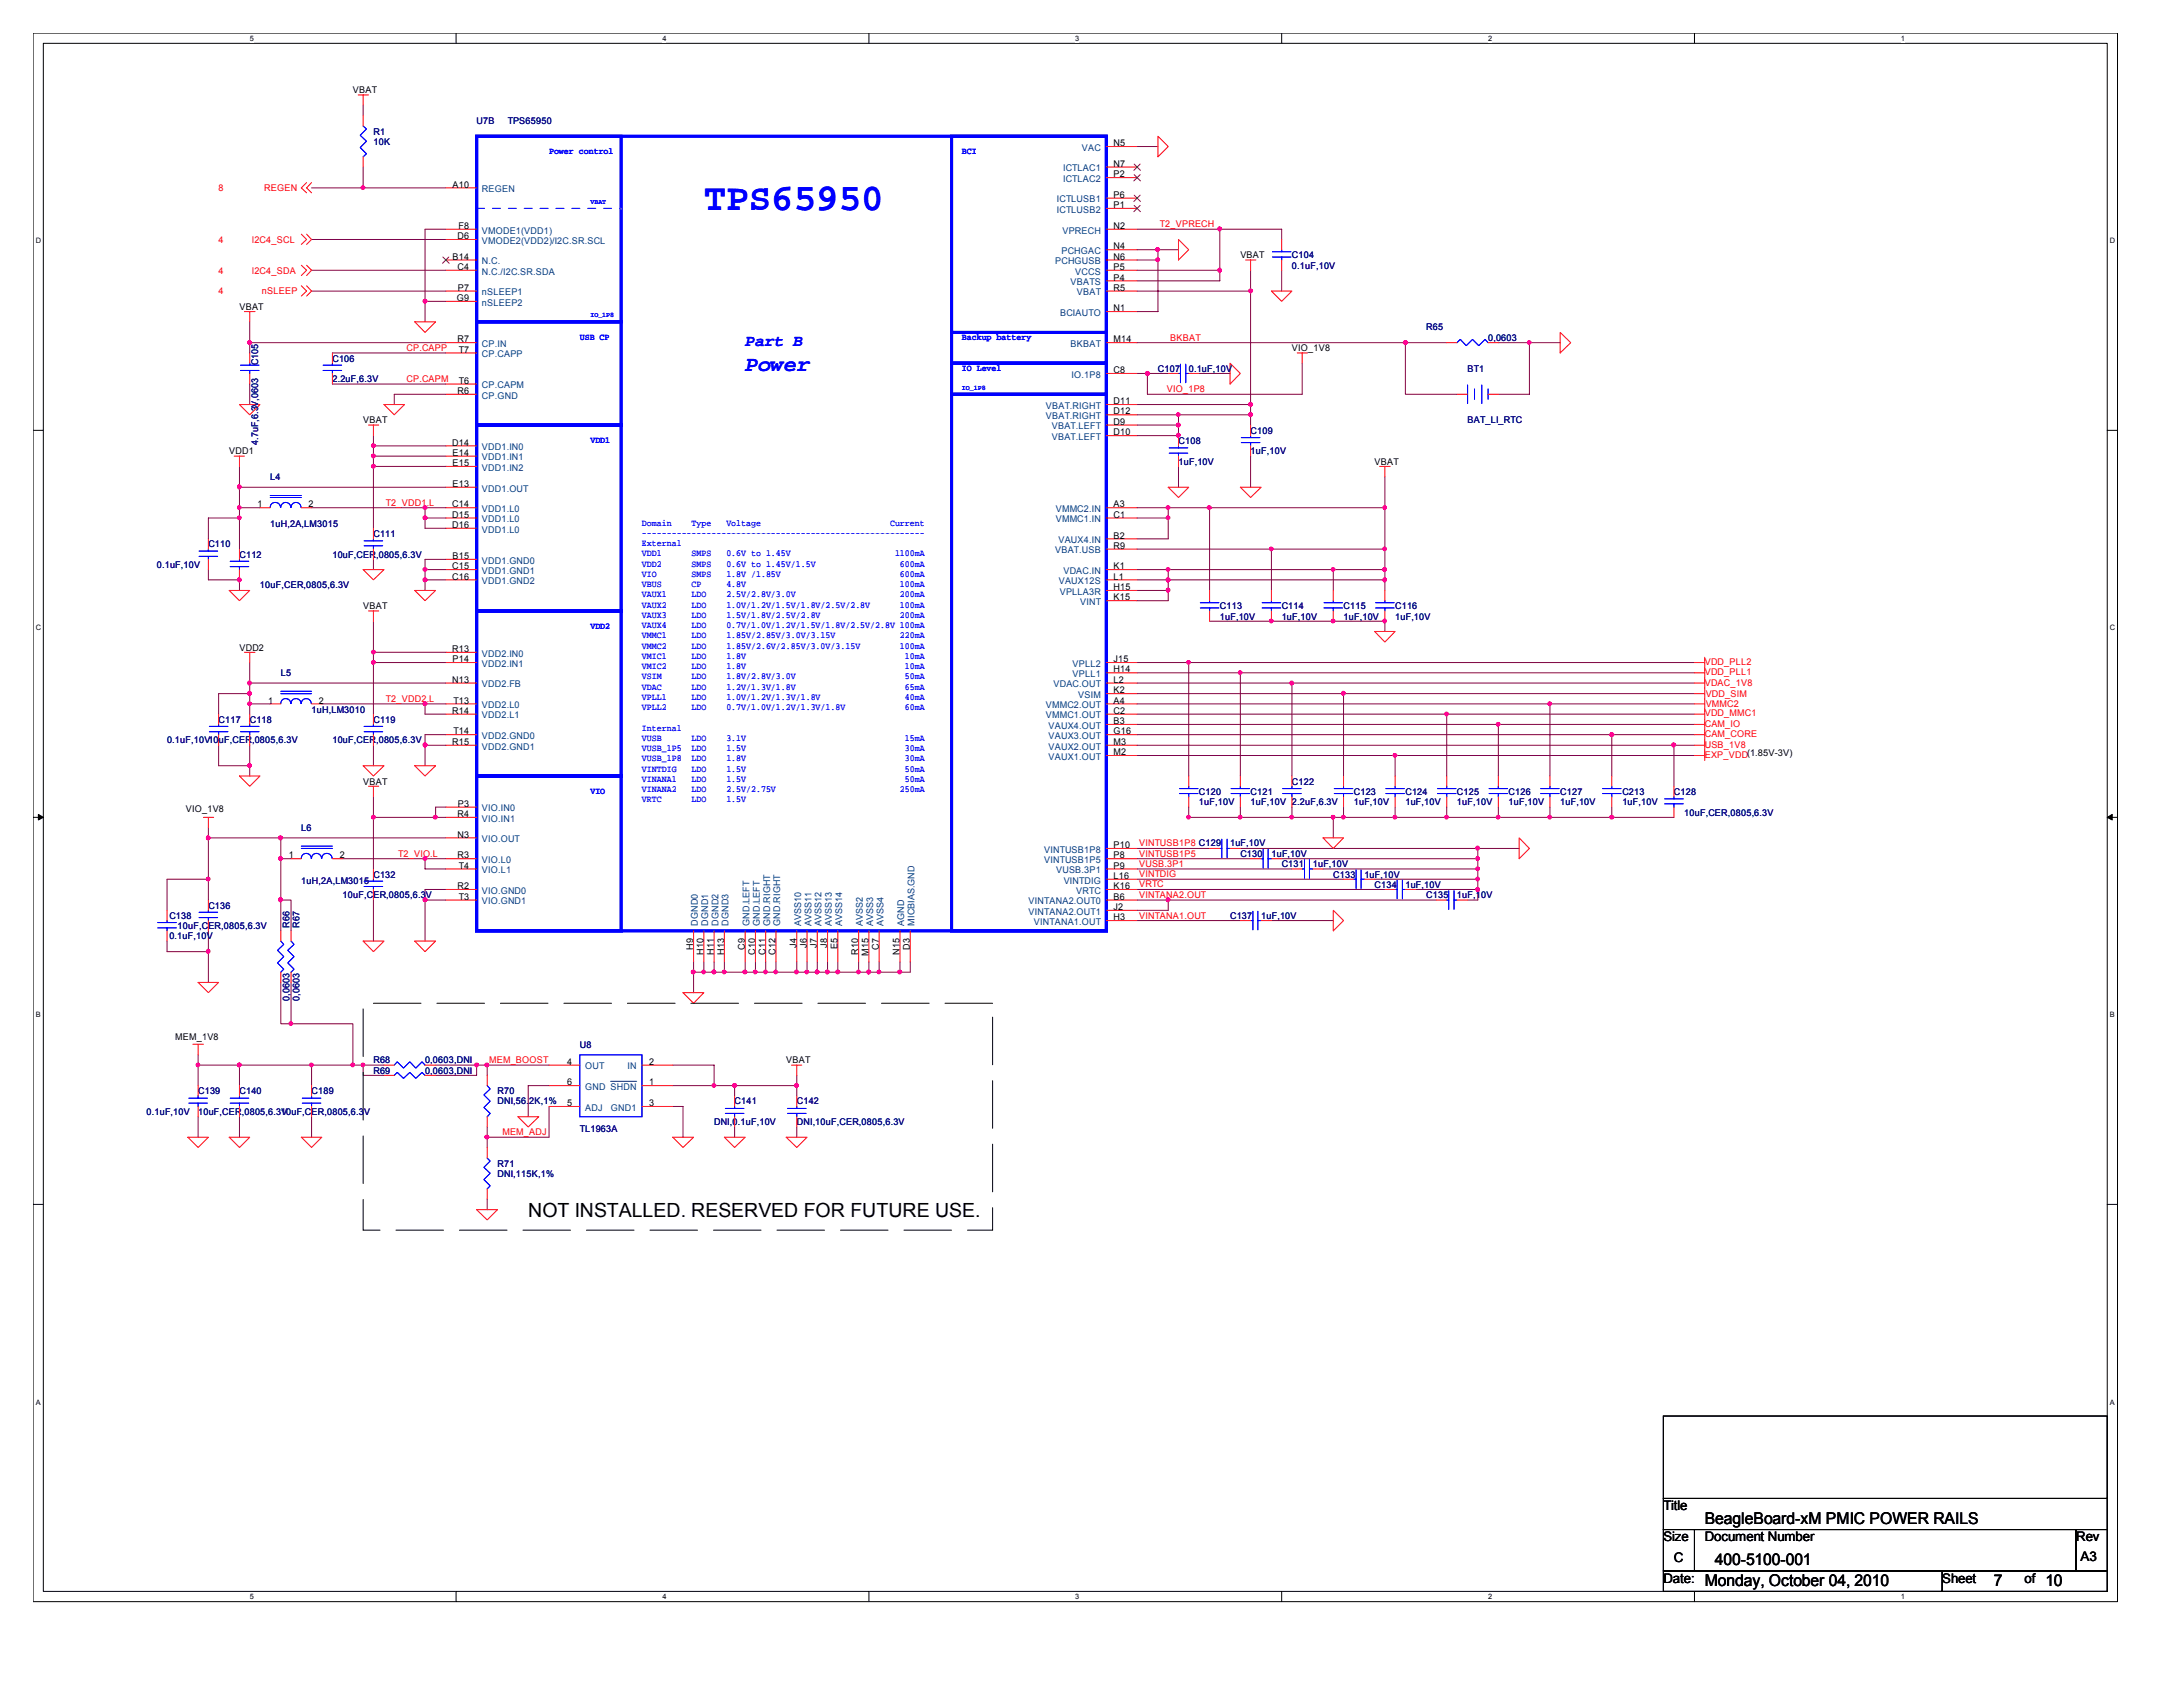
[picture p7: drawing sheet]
<svg xmlns="http://www.w3.org/2000/svg" width="279mm" height="216mm" viewBox="0 0 279 216" stroke-linecap="round" stroke-linejoin="round" font-family="sans-serif">
<defs><g id="words">
<text font-size="4.9" fill="#00f" x="90.1" y="26.8">TPS65950</text>
<text font-size="2.8" fill="#00f" x="95.4" y="47.5">Power</text>
<text font-size="2.5" x="67.6" y="155.7">NOT INSTALLED. RESERVED FOR FUTURE USE.</text>
<text font-size="2.1" fill="#00f" x="95.4" y="44.3">Part B</text>
<g font-size="2.1">
<text x="218.2" y="195">BeagleBoard-xM PMIC POWER RAILS</text>
<text x="218.2" y="202.9">Monday, October 04, 2010</text>
<text x="219.5" y="200.3">400-5100-001</text>
<text x="255.2" y="202.9">7</text>
<text x="261.8" y="202.9">10</text>
</g>
<g font-size="1.7">
<text x="212.9" y="193.3">Title</text>
<text x="212.9" y="197.3">Size</text>
<text x="218.2" y="197.3">Document Number</text>
<text x="265.7" y="197.3">Rev</text>
<text x="212.9" y="202.6">Date:</text>
<text x="214.2" y="199.9">C</text>
<text x="248.6" y="202.6">Sheet</text>
<text x="259.1" y="202.6">of</text>
<text x="266.3" y="199.8">A3</text>
</g>
<g font-size="1.2">
<text x="45.2" y="11.9">VBAT</text>
<text x="142.5" y="22.7">P2</text>
<text x="142.5" y="21.3">N7</text>
<text x="142.5" y="18.7">N5</text>
<text x="57.9" y="24">A10</text>
<text x="58.7" y="29.3">F8</text>
<text x="142.5" y="29.3">N2</text>
<text x="142.5" y="26.6">P1</text>
<text x="142.5" y="25.3">P6</text>
<text x="57.9" y="33.2">B14</text>
<text x="58.5" y="34.5">C4</text>
<text x="58.5" y="30.6">D6</text>
<text x="142.5" y="34.5">P5</text>
<text x="142.5" y="31.9">N4</text>
<text x="142.5" y="35.9">P4</text>
<text x="142.5" y="33.2">N6</text>
<text x="158.7" y="33.1">VBAT</text>
<text x="30.6" y="39.7">VBAT</text>
<text x="58.5" y="38.5">G9</text>
<text x="58.6" y="37.2">P7</text>
<text x="142.5" y="37.2">R5</text>
<text x="142.5" y="39.8">N1</text>
<text x="58.5" y="43.8">R7</text>
<text x="58.7" y="45.1">T7</text>
<text x="142.5" y="43.8">M14</text>
<text x="142.5" y="47.8">C8</text>
<text x="165.4" y="45">VIO_1V8</text>
<text x="58.5" y="50.4">R6</text>
<text x="58.7" y="49.1">T6</text>
<text x="142.5" y="51.7">D11</text>
<text x="142.5" y="53">D12</text>
<text x="29.3" y="58.2">VDD1</text>
<text x="46.5" y="54.2">VBAT</text>
<text x="57.9" y="57">D14</text>
<text x="57.9" y="58.3">E14</text>
<text x="57.9" y="59.6">E15</text>
<text x="142.5" y="55.7">D10</text>
<text x="142.5" y="54.4">D9</text>
<text x="175.9" y="59.5">VBAT</text>
<text x="33" y="64.9">1</text>
<text x="39.5" y="64.9">2</text>
<text x="57.9" y="64.9">C14</text>
<text x="57.9" y="62.3">E13</text>
<text x="142.5" y="64.9">A3</text>
<text x="57.9" y="66.3">D15</text>
<text x="57.9" y="67.6">D16</text>
<text x="57.9" y="71.5">B15</text>
<text x="142.5" y="66.3">C1</text>
<text x="142.5" y="68.9">B2</text>
<text x="142.5" y="70.2">R9</text>
<text x="46.5" y="78">VBAT</text>
<text x="57.9" y="72.9">C15</text>
<text x="57.9" y="74.2">C16</text>
<text x="142.5" y="74.2">L1</text>
<text x="142.5" y="76.8">K15</text>
<text x="142.5" y="72.9">K1</text>
<text x="142.5" y="75.5">H15</text>
<text x="30.6" y="83.3">VDD2</text>
<text x="57.9" y="83.4">R13</text>
<text x="57.9" y="87.4">N13</text>
<text x="57.9" y="84.8">P14</text>
<text x="142.5" y="88.7">K2</text>
<text x="142.5" y="84.8">J15</text>
<text x="142.5" y="86.1">H14</text>
<text x="142.5" y="87.4">L2</text>
<text x="34.3" y="90">1</text>
<text x="40.8" y="90">2</text>
<text x="57.9" y="95.3">R15</text>
<text x="57.9" y="91.4">R14</text>
<text x="58" y="94">T14</text>
<text x="58" y="90">T13</text>
<text x="142.5" y="92.7">B3</text>
<text x="142.5" y="94">G16</text>
<text x="142.5" y="95.3">M3</text>
<text x="142.5" y="90">A4</text>
<text x="142.5" y="91.4">C2</text>
<text x="46.5" y="100.4">VBAT</text>
<text x="142.5" y="96.6">M2</text>
<text x="23.8" y="104">VIO_1V8</text>
<text x="58.5" y="107.2">N3</text>
<text x="58.5" y="104.6">R4</text>
<text x="58.6" y="103.3">P3</text>
<text x="37" y="109.9">1</text>
<text x="43.5" y="109.9">2</text>
<text x="58.5" y="113.8">R2</text>
<text x="58.5" y="109.9">R3</text>
<text x="58.7" y="111.2">T4</text>
<text x="142.5" y="112.5">L16</text>
<text x="142.5" y="111.2">P9</text>
<text x="142.5" y="108.5">P10</text>
<text x="142.5" y="109.9">P8</text>
<text x="142.5" y="113.8">K16</text>
<text x="58.7" y="115.1">T3</text>
<text x="142.5" y="117.8">H3</text>
<text x="142.5" y="115.1">B6</text>
<text x="142.5" y="116.5">J2</text>
<text x="88.7" y="121.5" transform="rotate(-90 88.7 121.5)">H9</text>
<text x="90" y="122.2" transform="rotate(-90 90 122.2)">H10</text>
<text x="91.4" y="122.2" transform="rotate(-90 91.4 122.2)">H11</text>
<text x="92.7" y="122.2" transform="rotate(-90 92.7 122.2)">H13</text>
<text x="95.3" y="121.5" transform="rotate(-90 95.3 121.5)">C9</text>
<text x="96.6" y="122.2" transform="rotate(-90 96.6 122.2)">C10</text>
<text x="98" y="122.2" transform="rotate(-90 98 122.2)">C11</text>
<text x="99.3" y="122.2" transform="rotate(-90 99.3 122.2)">C12</text>
<text x="101.9" y="121.3" transform="rotate(-90 101.9 121.3)">J4</text>
<text x="103.3" y="121.3" transform="rotate(-90 103.3 121.3)">J6</text>
<text x="104.6" y="121.3" transform="rotate(-90 104.6 121.3)">J7</text>
<text x="105.9" y="121.3" transform="rotate(-90 105.9 121.3)">J8</text>
<text x="107.2" y="121.5" transform="rotate(-90 107.2 121.5)">E5</text>
<text x="109.9" y="122.2" transform="rotate(-90 109.9 122.2)">R10</text>
<text x="111.2" y="122.3" transform="rotate(-90 111.2 122.3)">M15</text>
<text x="112.5" y="121.5" transform="rotate(-90 112.5 121.5)">C7</text>
<text x="115.1" y="122.2" transform="rotate(-90 115.1 122.2)">N15</text>
<text x="116.5" y="121.5" transform="rotate(-90 116.5 121.5)">D3</text>
<text x="22.4" y="133.1">MEM_1V8</text>
<text x="72.6" y="136.3">4</text>
<text x="83.1" y="136.3">2</text>
<text x="100.6" y="136.1">VBAT</text>
<text x="72.6" y="141.6">5</text>
<text x="72.6" y="138.9">6</text>
<text x="83.1" y="138.9">1</text>
<text x="83.1" y="141.6">3</text>
</g>
<g font-size="1.2" fill="#000080">
<text x="47.8" y="17.2">R1</text>
<text x="61" y="15.9">U7B</text>
<text x="65" y="15.9">TPS65950</text>
<text x="47.8" y="18.5">10K</text>
<text x="165.4" y="33.1">C104</text>
<text x="165.4" y="34.4">0.1uF,10V</text>
<text x="33.1" y="46.7" transform="rotate(-90 33.1 46.7)">C105</text>
<text x="42.5" y="46.3">C106</text>
<text x="148.2" y="47.6">C107</text>
<text x="152.1" y="47.6">0.1uF,10V</text>
<text x="182.5" y="42.3">R65</text>
<text x="187.8" y="47.6">BT1</text>
<text x="190.5" y="43.6">0,0603</text>
<text x="42.5" y="48.9">2.2uF,6.3V</text>
<text x="33.1" y="56.9" transform="rotate(-90 33.1 56.9)">4.7uF,6.3V,0603</text>
<text x="150.8" y="56.9">C108</text>
<text x="150.8" y="59.5">1uF,10V</text>
<text x="160.1" y="55.5">C109</text>
<text x="160.1" y="58.2">1uF,10V</text>
<text x="187.8" y="54.2">BAT_LI_RTC</text>
<text x="34.6" y="61.5">L4</text>
<text x="26.7" y="70.1">C110</text>
<text x="30.6" y="71.4">C112</text>
<text x="34.6" y="67.4">1uH,2A,LM3015</text>
<text x="42.5" y="71.4">10uF,CER,0805,6.3V</text>
<text x="47.8" y="68.7">C111</text>
<text x="20.1" y="72.7">0.1uF,10V</text>
<text x="33.3" y="75.3">10uF,CER,0805,6.3V</text>
<text x="156.1" y="78">C113</text>
<text x="164" y="78">C114</text>
<text x="172" y="78">C115</text>
<text x="178.6" y="78">C116</text>
<text x="156.1" y="79.3">1uF,10V</text>
<text x="164" y="79.3">1uF,10V</text>
<text x="172" y="79.3">1uF,10V</text>
<text x="178.6" y="79.3">1uF,10V</text>
<text x="35.9" y="86.6">L5</text>
<text x="21.4" y="95.1">0.1uF,10V10uF,CER,0805,6.3V</text>
<text x="28" y="92.5">C117</text>
<text x="32" y="92.5">C118</text>
<text x="39.9" y="91.2">1uH,LM3010</text>
<text x="42.5" y="95.1">10uF,CER,0805,6.3V</text>
<text x="47.8" y="92.5">C119</text>
<text x="153.5" y="101.7">C120</text>
<text x="160.1" y="101.7">C121</text>
<text x="165.4" y="100.4">C122</text>
<text x="173.3" y="101.7">C123</text>
<text x="179.9" y="101.7">C124</text>
<text x="186.5" y="101.7">C125</text>
<text x="193.1" y="101.7">C126</text>
<text x="199.7" y="101.7">C127</text>
<text x="207.6" y="101.7">C213</text>
<text x="214.2" y="101.7">C128</text>
<text x="38.6" y="106.4">L6</text>
<text x="153.5" y="103.1">1uF,10V</text>
<text x="160.1" y="103.1">1uF,10V 2.2uF,6.3V</text>
<text x="173.3" y="103.1">1uF,10V</text>
<text x="179.9" y="103.1">1uF,10V</text>
<text x="186.5" y="103.1">1uF,10V</text>
<text x="193.1" y="103.1">1uF,10V</text>
<text x="199.7" y="103.1">1uF,10V</text>
<text x="207.6" y="103.1">1uF,10V</text>
<text x="215.6" y="104.4">10uF,CER,0805,6.3V</text>
<text x="38.6" y="113.1">1uH,2A,LM3015</text>
<text x="47.8" y="112.3">C132</text>
<text x="157.4" y="108.3">1uF,10V</text>
<text x="158.7" y="109.7">C130</text>
<text x="162.7" y="109.7">1uF,10V</text>
<text x="164" y="111">C131</text>
<text x="168" y="111">1uF,10V</text>
<text x="170.6" y="112.3">C133</text>
<text x="174.6" y="112.3">1uF,10V</text>
<text x="175.9" y="113.6">C134</text>
<text x="179.9" y="113.6">1uF,10V</text>
<text x="21.7" y="117.6">C138</text>
<text x="22.7" y="118.9">10uF,CER,0805,6.3V</text>
<text x="26.7" y="116.3">C136</text>
<text x="37" y="118.7" transform="rotate(-90 37 118.7)">R66</text>
<text x="38.4" y="118.7" transform="rotate(-90 38.4 118.7)">R67</text>
<text x="43.9" y="114.9">10uF,CER,0805,6.3V</text>
<text x="157.4" y="117.6">C137</text>
<text x="161.4" y="117.6">1uF,10V</text>
<text x="182.5" y="114.9">C135</text>
<text x="186.5" y="114.9">1uF,10V</text>
<text x="21.7" y="120.2">0.1uF,10V</text>
<text x="37" y="128.1" transform="rotate(-90 37 128.1)">0,0603</text>
<text x="38.4" y="128.1" transform="rotate(-90 38.4 128.1)">0,0603</text>
<text x="47.8" y="136.1">R68</text>
<text x="47.8" y="137.4">R69</text>
<text x="54.4" y="136.1">0,0603,DNI</text>
<text x="54.4" y="137.4">0,0603,DNI</text>
<text x="74.2" y="134.1">U8</text>
<text x="18.8" y="142.7">0.1uF,10V</text>
<text x="25.4" y="142.7">10uF,CER,0805,6.3V</text>
<text x="25.4" y="140">C139</text>
<text x="30.6" y="140">C140</text>
<text x="35.9" y="142.7">10uF,CER,0805,6.3V</text>
<text x="39.9" y="140">C189</text>
<text x="63.7" y="140">R70</text>
<text x="63.7" y="141.4">DNI,56.2K,1%</text>
<text x="94" y="141.4">C141</text>
<text x="102" y="141.4">C142</text>
<text x="63.7" y="149.3">R71</text>
<text x="74.2" y="144.8">TL1963A</text>
<text x="91.4" y="144">DNI,0.1uF,10V</text>
<text x="102" y="144">DNI,10uF,CER,0805,6.3V</text>
<text x="63.7" y="150.6">DNI,115K,1%</text>
</g>
<g font-size="1.2" fill="#00f">
<text x="70.3" y="19.7">Power control</text>
<text x="123.1" y="19.7">BCI</text>
<text x="74.2" y="43.5">USB CP</text>
<text x="123.1" y="43.5">Backup battery</text>
<text x="123.1" y="47.5">IO Level</text>
<text x="75.6" y="56.7">VDD1</text>
<text x="82.2" y="67.3">Domain</text>
<text x="82.2" y="68.6">---------------------------------------------------------</text>
<text x="82.2" y="69.9">External</text>
<text x="82.2" y="71.2">VDD1</text>
<text x="88.5" y="67.3">Type</text>
<text x="88.5" y="71.2">SMPS</text>
<text x="93" y="67.3">Voltage</text>
<text x="93" y="71.2">0.6V to 1.45V</text>
<text x="113.9" y="67.3">Current</text>
<text x="114.6" y="71.2">1100mA</text>
<text x="82.2" y="72.5">VDD2</text>
<text x="82.2" y="73.8">VIO</text>
<text x="82.2" y="75.1">VBUS</text>
<text x="82.2" y="76.5">VAUX1</text>
<text x="82.2" y="77.8">VAUX2</text>
<text x="88.5" y="72.5">SMPS</text>
<text x="88.5" y="73.8">SMPS</text>
<text x="88.5" y="75.1">CP</text>
<text x="88.5" y="76.5">LDO</text>
<text x="88.5" y="77.8">LDO</text>
<text x="93" y="72.5">0.6V to 1.45V/1.5V</text>
<text x="93" y="73.8">1.8V /1.85V</text>
<text x="93" y="75.1">4.8V</text>
<text x="93" y="76.5">2.5V/2.8V/3.0V</text>
<text x="93" y="77.8">1.0V/1.2V/1.5V/1.8V/2.5V/2.8V</text>
<text x="115.2" y="72.5">600mA</text>
<text x="115.2" y="73.8">600mA</text>
<text x="115.2" y="75.1">100mA</text>
<text x="115.2" y="76.5">200mA</text>
<text x="115.2" y="77.8">100mA</text>
<text x="75.6" y="80.5">VDD2</text>
<text x="82.2" y="79.1">VAUX3</text>
<text x="82.2" y="80.4">VAUX4</text>
<text x="82.2" y="81.7">VMMC1</text>
<text x="82.2" y="83">VMMC2</text>
<text x="88.5" y="79.1">LDO</text>
<text x="88.5" y="80.4">LDO</text>
<text x="88.5" y="81.7">LDO</text>
<text x="88.5" y="83">LDO</text>
<text x="93" y="79.1">1.5V/1.8V/2.5V/2.8V</text>
<text x="93" y="80.4">0.7V/1.0V/1.2V/1.5V/1.8V/2.5V/2.8V 100mA</text>
<text x="93" y="81.7">1.85V/2.85V/3.0V/3.15V</text>
<text x="93" y="83">1.85V/2.6V/2.85V/3.0V/3.15V</text>
<text x="115.2" y="79.1">200mA</text>
<text x="115.2" y="81.7">220mA</text>
<text x="115.2" y="83">100mA</text>
<text x="82.2" y="84.3">VMIC1</text>
<text x="82.2" y="85.6">VMIC2</text>
<text x="82.2" y="87">VSIM</text>
<text x="82.2" y="88.3">VDAC</text>
<text x="82.2" y="89.6">VPLL1</text>
<text x="88.5" y="84.3">LDO</text>
<text x="88.5" y="85.6">LDO</text>
<text x="88.5" y="87">LDO</text>
<text x="88.5" y="88.3">LDO</text>
<text x="88.5" y="89.6">LDO</text>
<text x="93" y="84.3">1.8V</text>
<text x="93" y="85.6">1.8V</text>
<text x="93" y="87">1.8V/2.8V/3.0V</text>
<text x="93" y="88.3">1.2V/1.3V/1.8V</text>
<text x="93" y="89.6">1.0V/1.2V/1.3V/1.8V</text>
<text x="115.8" y="84.3">10mA</text>
<text x="115.8" y="85.6">10mA</text>
<text x="115.8" y="87">50mA</text>
<text x="115.8" y="88.3">65mA</text>
<text x="115.8" y="89.6">40mA</text>
<text x="82.2" y="90.9">VPLL2</text>
<text x="82.2" y="93.5">Internal</text>
<text x="82.2" y="94.8">VUSB</text>
<text x="88.5" y="90.9">LDO</text>
<text x="88.5" y="94.8">LDO</text>
<text x="93" y="90.9">0.7V/1.0V/1.2V/1.3V/1.8V</text>
<text x="93" y="94.8">3.1V</text>
<text x="115.8" y="90.9">60mA</text>
<text x="115.8" y="94.8">15mA</text>
<text x="75.6" y="101.6">VIO</text>
<text x="82.2" y="96.1">VUSB_1P5</text>
<text x="82.2" y="97.4">VUSB_1P8</text>
<text x="82.2" y="98.8">VINTDIG</text>
<text x="82.2" y="100.1">VINANA1</text>
<text x="82.2" y="101.4">VINANA2</text>
<text x="88.5" y="96.1">LDO</text>
<text x="88.5" y="97.4">LDO</text>
<text x="88.5" y="98.8">LDO</text>
<text x="88.5" y="100.1">LDO</text>
<text x="88.5" y="101.4">LDO</text>
<text x="93" y="96.1">1.5V</text>
<text x="93" y="97.4">1.8V</text>
<text x="93" y="98.8">1.5V</text>
<text x="93" y="100.1">1.5V</text>
<text x="93" y="101.4">2.5V/2.75V</text>
<text x="115.2" y="101.4">250mA</text>
<text x="115.8" y="96.1">30mA</text>
<text x="115.8" y="97.4">30mA</text>
<text x="115.8" y="98.8">50mA</text>
<text x="115.8" y="100.1">50mA</text>
<text x="82.2" y="102.7">VRTC</text>
<text x="88.5" y="102.7">LDO</text>
<text x="93" y="102.7">1.5V</text>
</g>
<g font-size="1.2" fill="#004080">
<text x="136.1" y="23.3">ICTLAC2</text>
<text x="136.1" y="21.9">ICTLAC1</text>
<text x="138.5" y="19.3">VAC</text>
<text x="61.7" y="29.9">VMODE1(VDD1)</text>
<text x="61.7" y="24.6">REGEN</text>
<text x="135.3" y="27.2">ICTLUSB2</text>
<text x="135.3" y="25.9">ICTLUSB1</text>
<text x="136" y="29.9">VPRECH</text>
<text x="61.7" y="35.1">N.C./I2C.SR.SDA</text>
<text x="61.7" y="31.2">VMODE2(VDD2)/I2C.SR.SCL</text>
<text x="61.7" y="33.8">N.C.</text>
<text x="135" y="33.8">PCHGUSB</text>
<text x="135.8" y="32.5">PCHGAC</text>
<text x="137.6" y="35.1">VCCS</text>
<text x="61.7" y="37.8">nSLEEP1</text>
<text x="61.7" y="39.1">nSLEEP2</text>
<text x="135.7" y="40.4">BCIAUTO</text>
<text x="137" y="36.5">VBATS</text>
<text x="137.8" y="37.8">VBAT</text>
<text x="61.7" y="45.7">CP.CAPP</text>
<text x="61.7" y="44.4">CP.IN</text>
<text x="137" y="44.4">BKBAT</text>
<text x="61.7" y="49.7">CP.CAPM</text>
<text x="61.7" y="51">CP.GND</text>
<text x="133.9" y="52.3">VBAT.RIGHT</text>
<text x="133.9" y="53.6">VBAT.RIGHT</text>
<text x="137.2" y="48.3">IO.1P8</text>
<text x="61.7" y="58.9">VDD1.IN1</text>
<text x="61.7" y="57.6">VDD1.IN0</text>
<text x="134.6" y="56.3">VBAT.LEFT</text>
<text x="134.6" y="54.9">VBAT.LEFT</text>
<text x="61.7" y="62.9">VDD1.OUT</text>
<text x="61.7" y="65.5">VDD1.L0</text>
<text x="61.7" y="60.2">VDD1.IN2</text>
<text x="135.1" y="65.5">VMMC2.IN</text>
<text x="61.7" y="66.8">VDD1.L0</text>
<text x="61.7" y="68.2">VDD1.L0</text>
<text x="135" y="70.8">VBAT.USB</text>
<text x="135.1" y="66.8">VMMC1.IN</text>
<text x="135.5" y="69.5">VAUX4.IN</text>
<text x="61.7" y="73.4">VDD1.GND1</text>
<text x="61.7" y="72.1">VDD1.GND0</text>
<text x="61.7" y="74.8">VDD1.GND2</text>
<text x="135.5" y="74.8">VAUX12S</text>
<text x="135.6" y="76.1">VPLLA3R</text>
<text x="136.1" y="73.4">VDAC.IN</text>
<text x="138.3" y="77.4">VINT</text>
<text x="61.7" y="88">VDD2.FB</text>
<text x="61.7" y="85.3">VDD2.IN1</text>
<text x="61.7" y="84">VDD2.IN0</text>
<text x="134.8" y="88">VDAC.OUT</text>
<text x="137.3" y="85.3">VPLL2</text>
<text x="137.3" y="86.7">VPLL1</text>
<text x="138" y="89.3">VSIM</text>
<text x="61.7" y="95.9">VDD2.GND1</text>
<text x="61.7" y="94.6">VDD2.GND0</text>
<text x="61.7" y="91.9">VDD2.L1</text>
<text x="61.7" y="90.6">VDD2.L0</text>
<text x="133.9" y="90.6">VMMC2.OUT</text>
<text x="133.9" y="91.9">VMMC1.OUT</text>
<text x="134.2" y="93.3">VAUX4.OUT</text>
<text x="134.2" y="94.6">VAUX3.OUT</text>
<text x="134.2" y="95.9">VAUX2.OUT</text>
<text x="134.2" y="97.2">VAUX1.OUT</text>
<text x="61.7" y="107.8">VIO.OUT</text>
<text x="61.7" y="105.2">VIO.IN1</text>
<text x="61.7" y="103.8">VIO.IN0</text>
<text x="61.7" y="111.8">VIO.L1</text>
<text x="61.7" y="110.4">VIO.L0</text>
<text x="133.6" y="109.1">VINTUSB1P8</text>
<text x="133.6" y="110.4">VINTUSB1P5</text>
<text x="135.2" y="111.8">VUSB.3P1</text>
<text x="136.1" y="113.1">VINTDIG</text>
<text x="61.7" y="115.7">VIO.GND1</text>
<text x="61.7" y="114.4">VIO.GND0</text>
<text x="89.3" y="118.4" transform="rotate(-90 89.3 118.4)">DGND0</text>
<text x="90.6" y="118.4" transform="rotate(-90 90.6 118.4)">DGND1</text>
<text x="91.9" y="118.4" transform="rotate(-90 91.9 118.4)">DGND2</text>
<text x="93.3" y="118.4" transform="rotate(-90 93.3 118.4)">DGND3</text>
<text x="95.9" y="118.4" transform="rotate(-90 95.9 118.4)">GND.LEFT</text>
<text x="97.2" y="118.4" transform="rotate(-90 97.2 118.4)">GND.LEFT</text>
<text x="98.6" y="118.4" transform="rotate(-90 98.6 118.4)">GND.RIGHT</text>
<text x="99.9" y="118.4" transform="rotate(-90 99.9 118.4)">GND.RIGHT</text>
<text x="102.5" y="118.4" transform="rotate(-90 102.5 118.4)">AVSS10</text>
<text x="103.8" y="118.4" transform="rotate(-90 103.8 118.4)">AVSS11</text>
<text x="105.2" y="118.4" transform="rotate(-90 105.2 118.4)">AVSS12</text>
<text x="106.5" y="118.4" transform="rotate(-90 106.5 118.4)">AVSS13</text>
<text x="107.8" y="118.4" transform="rotate(-90 107.8 118.4)">AVSS14</text>
<text x="110.4" y="118.4" transform="rotate(-90 110.4 118.4)">AVSS2</text>
<text x="111.8" y="118.4" transform="rotate(-90 111.8 118.4)">AVSS3</text>
<text x="113.1" y="118.4" transform="rotate(-90 113.1 118.4)">AVSS4</text>
<text x="115.7" y="118.4" transform="rotate(-90 115.7 118.4)">AGND</text>
<text x="117.1" y="118.4" transform="rotate(-90 117.1 118.4)">MICBIAS.GND</text>
<text x="131.7" y="115.7">VINTANA2.OUT0</text>
<text x="131.7" y="117.1">VINTANA2.OUT1</text>
<text x="132.3" y="118.4">VINTANA1.OUT</text>
<text x="137.8" y="114.4">VRTC</text>
<text x="74.9" y="136.9">OUT</text>
<text x="80.3" y="136.9">IN</text>
<text x="74.9" y="142.2">ADJ</text>
<text x="74.9" y="139.5">GND SHDN</text>
<text x="78.2" y="142.2">GND1</text>
</g>
<g font-size="1.2" fill="#f00">
<text x="28" y="24.5">8</text>
<text x="33.8" y="24.5">REGEN</text>
<text x="148.5" y="29.1">T2_VPRECH</text>
<text x="28" y="35.1">4</text>
<text x="28" y="31.1">4</text>
<text x="32.2" y="35.1">I2C4_SDA</text>
<text x="32.2" y="31.1">I2C4_SCL</text>
<text x="28" y="37.7">4</text>
<text x="33.5" y="37.7">nSLEEP</text>
<text x="52" y="44.9">CP.CAPP</text>
<text x="149.8" y="43.6">BKBAT</text>
<text x="52" y="48.9">CP.CAPM</text>
<text x="149.4" y="50.2">VIO_1P8</text>
<text x="49.4" y="64.7">T2_VDD1.L</text>
<text x="49.4" y="89.8">T2_VDD2.L</text>
<text x="218.2" y="87.8">VDAC_1V8</text>
<text x="218.2" y="85.1">VDD_PLL2</text>
<text x="218.2" y="86.4">VDD_PLL1</text>
<text x="218.3" y="89.2">VDD_SIM</text>
<text x="218.2" y="95.7">USB_1V8</text>
<text x="218.2" y="91.7">VDD_MMC1</text>
<text x="218.2" y="93">CAM_IO</text>
<text x="218.2" y="94.4">CAM_CORE</text>
<text x="218.3" y="90.5">VMMC2</text>
<text x="218.2" y="97">EXP_VDD(1.85V-3V)</text>
<text x="51" y="109.6">T2_VIO.L</text>
<text x="145.8" y="113.6">VRTC</text>
<text x="145.8" y="108.3">VINTUSB1P8 C129</text>
<text x="145.8" y="112.3">VINTDIG</text>
<text x="145.8" y="111">VUSB.3P1</text>
<text x="145.8" y="109.6">VINTUSB1P5</text>
<text x="145.8" y="117.6">VINTANA1.OUT</text>
<text x="145.8" y="114.9">VINTANA2.OUT</text>
<text x="62.6" y="136.1">MEM_BOOST</text>
<text x="64.3" y="145.3">MEM_ADJ</text>
</g>
<g font-size=".9">
<text x="32" y="5.2">5</text>
<text x="84.8" y="5.2">4</text>
<text x="137.6" y="5.2">3</text>
<text x="190.5" y="5.2">2</text>
<text x="243.3" y="5.2">1</text>
<text x="4.6" y="31.2">D</text>
<text x="270" y="31.2">D</text>
<text x="4.6" y="80.7">C</text>
<text x="270" y="80.7">C</text>
<text x="4.6" y="130.2">B</text>
<text x="270" y="130.2">B</text>
<text x="4.6" y="179.7">A</text>
<text x="270" y="179.7">A</text>
<text x="32" y="204.7">5</text>
<text x="84.8" y="204.7">4</text>
<text x="137.6" y="204.7">3</text>
<text x="190.5" y="204.7">2</text>
<text x="243.3" y="204.7">1</text>
</g>
<g font-size=".9" fill="#00f">
<text x="75.6" y="26.1">VBAT</text>
<text x="75.6" y="40.6">IO_1P8</text>
<text x="123.1" y="49.9">IO_1P8</text>
</g>
</g></defs>
<path d="M4.2 4.2h266.8v200.8h-266.8zM5.5 5.5h264.2v198.2h-264.2z" fill="none" stroke="#000" stroke-width=".13"/>
<g fill="#fff">
<path d="M32 4.4h.5v1.1h-.5z"/>
<path d="M32 203.8h.5v1.1h-.5z"/>
</g>
<path d="M58.4 4.2v1.3M58.4 203.7v1.3" fill="none" stroke="#000" stroke-width=".13"/>
<g fill="#fff">
<path d="M84.8 4.4h.5v1.1h-.5z"/>
<path d="M84.8 203.8h.5v1.1h-.5z"/>
</g>
<path d="M111.2 4.2v1.3M111.2 203.7v1.3" fill="none" stroke="#000" stroke-width=".13"/>
<g fill="#fff">
<path d="M137.6 4.4h.5v1.1h-.5z"/>
<path d="M137.6 203.8h.5v1.1h-.5z"/>
</g>
<path d="M164 4.2v1.3M164 203.7v1.3" fill="none" stroke="#000" stroke-width=".13"/>
<g fill="#fff">
<path d="M190.5 4.4h.5v1.1h-.5z"/>
<path d="M190.5 203.8h.5v1.1h-.5z"/>
</g>
<path d="M216.9 4.2v1.3M216.9 203.7v1.3" fill="none" stroke="#000" stroke-width=".13"/>
<g fill="#fff">
<path d="M243.3 4.4h.5v1.1h-.5z"/>
<path d="M243.3 203.8h.5v1.1h-.5z"/>
<path d="M4.6 30.3h.6v1.1h-.6z"/>
<path d="M270 30.3h.7v1.1h-.7z"/>
<path d="M4.6 79.8h.6v1.1h-.6z"/>
<path d="M270 79.8h.7v1.1h-.7z"/>
</g>
<path d="M4.2 55.1h1.3M269.7 55.1h1.3" fill="none" stroke="#000" stroke-width=".13"/>
<g fill="#fff">
<path d="M4.6 129.4h.6v1h-.6z"/>
<path d="M270 129.4h.7v1h-.7z"/>
</g>
<path d="M4.2 104.6h1.3M269.7 104.6h1.3" fill="none" stroke="#000" stroke-width=".13"/>
<path d="M4.9 104.2l.6 .4-.6 .3zM269.7 104.6l.6-.4v.7z" fill="#000" stroke="#000" stroke-width=".13"/>
<g fill="#fff">
<path d="M4.6 178.9h.6v1.1h-.6z"/>
<path d="M270 178.9h.7v1.1h-.7z"/>
</g>
<path d="M4.2 154.1h1.3M269.7 154.1h1.3M212.9 181.2h56.8v10.6h-56.8zM212.9 191.8h56.8v3.9h-56.8zM212.9 195.7h4v5.3h-4zM216.9 195.7h48.8v5.3h-48.8zM265.7 195.7h4v5.3h-4zM212.9 201h35.7v2.7h-35.7zM248.6 201h21.1v2.7h-21.1z" fill="none" stroke="#000" stroke-width=".13"/>
<g fill="none" stroke="#800040" stroke-width=".13">
<path d="M46.5 13.5v1.3M145.5 18.8h2.7M39.9 34.6h17.2M39.9 37.3h17.2M39.9 30.6h17.2M46.5 21.4v2.6h-6.6M46.5 24h10.6M54.4 38.6h2.7M57.1 29.3h-2.7v11.9M145.5 34.6h10.6M145.5 37.3h14.6M145.5 29.3h18.5v1.3"/>
<path d="M145.5 32h5.3M145.5 33.3h2.7M148.2 32v7.9h-2.7M156.1 29.3v6.6h-10.6M160.1 34.6v19.8M164 34.6v2.7M30.6 59.7v10.6M32 41.2v4M32 49.1v2.7M32 43.9h25.1M42.5 49.1h14.6M42.5 45.2h14.6"/>
<path d="M47.8 55.8v11.8M47.8 57.1h9.3M47.8 59.7h9.3M47.8 58.4h9.3M57.1 50.5h-6.6v1.3M145.5 47.8h4M145.5 43.9h39.7M145.5 53.1h14.6M145.5 54.4h5.3M145.5 51.8h14.6M150.8 53.1v2.7h-5.3M150.8 59.7v2.7"/>
<path d="M153.5 47.8h3.9M160.1 58.4v4M166.7 46.5v4h-19.8v-2.7M179.9 43.9v6.6h6.6M191.8 43.9h7.9M195.7 43.9v6.6h-3.9M26.7 72.9v1.3h3.9M30.6 65h2.7M30.6 66.3h-3.9v2.7M30.6 72.9v2.7M30.6 62.4h26.5M39.9 65h17.2"/>
<path d="M47.8 71.6v1.3M47.8 79.5v11.9M54.4 65v2.6h2.7M54.4 74.2h2.7M54.4 66.3h2.7M54.4 72.9h2.7M57.1 71.6h-2.7v4M145.5 74.2h31.7M145.5 65h31.7M145.5 66.3h4M145.5 72.9h31.7M145.5 70.3h31.7"/>
<path d="M145.5 75.6h4M149.5 72.9v4h-4M149.5 65v4h-4M154.8 79.5h22.4v1.3M154.8 65v10.6M162.7 70.3v5.3M170.6 72.9v2.7M177.2 61v14.6M28 95.4v2.6h4M32 84.8v6.6M32 95.4v3.9M32 90.1h2.6"/>
<path d="M32 88.8h-4v2.6M32 87.4h25.1M41.2 90.1h15.9M47.8 95.4v2.6M47.8 84.8h9.3M47.8 83.5h9.3M54.4 90.1v1.3h2.7M54.4 95.4h2.7M57.1 94h-2.7v4M145.5 92.7h46.3v6.6M145.5 95.4h71.4M145.5 90.1h71.4"/>
<path d="M145.5 91.4h71.4M145.5 88.8h71.4M145.5 84.8h71.4M145.5 86.1h71.4M145.5 87.4h71.4M145.5 94h60.8M145.5 96.7h71.4M152.1 84.8v14.5M158.7 86.1v13.2M165.4 87.4v11.9M172 88.8v10.5M178.6 96.7v2.6"/>
<path d="M185.2 91.4v7.9M191.8 92.7h25.1M198.4 90.1v9.2M214.2 95.4v5.2M216.9 94h-10.6v5.3M26.7 105.9v1.3h9.2M26.7 107.2v8M26.7 119.1v6.6M26.7 112.5h-5.3v4M35.9 109.9v5.3h1.4v3.9M35.9 109.9h1.4M35.9 107.2v2.7"/>
<path d="M35.9 115.2v3.9M35.9 107.2h21.2M43.9 109.9h13.2M47.8 102v9.2M47.8 115.2v5.2M47.8 104.6h9.3M54.4 109.9v1.3h2.7M54.4 115.2h2.7M57.1 113.8h-2.7v6.6M57.1 103.3h-1.3v1.3M145.5 115.2h38.4M145.5 108.6h9.3"/>
<path d="M145.5 117.8h13.2M145.5 113.8h31.7M145.5 109.9h14.6M145.5 111.2h19.9M145.5 112.5h26.5M149.5 115.2v1.3h-4M152.1 103.3v1.3h39.7M158.7 108.6h35.7M158.7 103.3v1.3M162.7 117.8h7.9M164 109.9h25.1M165.4 103.3v1.3"/>
<path d="M169.3 111.2h19.8M170.6 104.6v2.6M172 103.3v1.3M175.9 112.5h13.2M178.6 103.3v1.3M181.2 113.8h7.9M185.2 103.3v1.3M189.1 108.6v6.6h-1.3M191.8 103.3v1.3M198.4 103.3v1.3h-6.6M206.3 103.3v1.3h-7.9M206.3 104.6h7.9"/>
<path d="M21.4 120.4v1.4h5.3M25.4 135v3.9M25.4 136.3h5.2M30.6 136.3h9.3v2.6M30.6 136.3v2.6M35.9 125.7v5.3h1.4M37.3 131h7.9v5.3h-5.3M37.3 125.7v5.3M45.2 136.3h3.9M46.5 136.3v1.3h2.6M55.8 136.3h5.2v1.3h-5.2M61 136.3h1.4v1.3"/>
<path d="M62.4 136.3h7.9M70.3 138.9h-2.7v4M86.1 136.3h5.3v2.6M86.1 138.9h15.9M88.8 123.1v3.9M90.1 123.1v1.3M91.4 123.1v1.3M92.7 123.1v1.3M94 138.9v1.3M95.4 123.1v1.3M96.7 123.1v1.3M98 123.1v1.3"/>
<path d="M99.3 123.1v1.3M102 123.1v1.3M102 137.6v2.6M103.3 123.1v1.3M104.6 123.1v1.3M105.9 123.1v1.3M107.2 123.1v1.3M109.9 123.1v1.3M111.2 123.1v1.3M112.5 123.1v1.3M115.2 123.1v1.3M116.5 123.1v1.3h-27.7"/>
<path d="M25.4 142.9v2.6M30.6 142.9v2.6M39.9 142.9v2.6M62.4 144.2v2.7M62.4 153.5v1.3M70.3 141.6v3.9h-7.9M86.1 141.6h1.3v3.9M94 144.2v1.3M102 144.2v1.3"/>
</g>
<g fill="#f0f" stroke="#f0f" stroke-width=".13">
<path d="M111 124.2h.3l.1 .2-.1 .1-.1 .1-.2-.1z" fill-rule="evenodd"/>
<path d="M109.7 124.2h.3l.1 .2-.1 .1-.1 .1-.2-.1z" fill-rule="evenodd"/>
<path d="M31.8 89.9h.3l.1 .1-.1 .2-.2 .1-.1-.1z" fill-rule="evenodd"/>
<path d="M26.5 112.3h.3l.1 .2-.1 .2h-.2h-.1z" fill-rule="evenodd"/>
<path d="M165.2 104.4h.3l.1 .2-.1 .1-.2 .1-.1-.1z" fill-rule="evenodd"/>
<path d="M158.6 104.4h.3l.1 .2-.1 .1-.2 .1-.1-.1z" fill-rule="evenodd"/>
<path d="M177.1 72.7h.3l.1 .2-.1 .1-.2 .1-.1-.1z" fill-rule="evenodd"/>
<path d="M170.4 72.7h.4l.1 .2-.1 .1-.2 .1-.2-.1z" fill-rule="evenodd"/>
<path d="M112.3 124.2h.4v.2v.1l-.2 .1-.2-.1z" fill-rule="evenodd"/>
<path d="M149.3 72.7h.4v.2v.1l-.2 .1-.2-.1z" fill-rule="evenodd"/>
<path d="M26.5 121.6l.1-.1 .2 .1v.3l-.2 .1-.1-.1z" fill-rule="evenodd"/>
<path d="M149.3 115l.2-.1 .2 .1v.3l-.2 .1-.2-.1z" fill-rule="evenodd"/>
<path d="M177.1 79.3h.3l.1 .2-.1 .1-.2 .1-.1-.1z" fill-rule="evenodd"/>
<path d="M170.4 79.3h.4l.1 .2-.1 .1-.2 .1-.2-.1z" fill-rule="evenodd"/>
<path d="M185 104.4h.3l.1 .2-.1 .1-.2 .1-.1-.1z" fill-rule="evenodd"/>
<path d="M177.1 70.1h.3l.1 .1-.1 .2-.2 .1-.1-.1z" fill-rule="evenodd"/>
<path d="M162.5 70.1h.4v.1v.2l-.2 .1-.2-.1z" fill-rule="evenodd"/>
<path d="M105.7 124.2h.3l.1 .2-.1 .1-.1 .1-.2-.1z" fill-rule="evenodd"/>
<path d="M104.4 124.2h.3l.1 .2-.1 .1-.1 .1-.2-.1z" fill-rule="evenodd"/>
<path d="M105.7 124.2h.3l.1 .2-.1 .1-.1 .1-.2-.1z" fill-rule="evenodd"/>
<path d="M150.6 55.5h.2l.2 .1v.3l-.2 .1-.2-.1z" fill-rule="evenodd"/>
<path d="M150.6 54.2l.2-.1 .2 .2v.3l-.2 .1-.2-.1z" fill-rule="evenodd"/>
<path d="M188.9 111h.4l.1 .2-.1 .1-.2 .1-.2-.1z" fill-rule="evenodd"/>
<path d="M188.9 113.6h.2l.2 .1v.3l-.2 .1-.2-.1z" fill-rule="evenodd"/>
<path d="M177.1 74h.1l.2 .1v.3l-.2 .1-.1-.1z" fill-rule="evenodd"/>
<path d="M149.3 74h.2l.2 .1v.3l-.2 .1-.2-.1z" fill-rule="evenodd"/>
<path d="M30.5 74h.1l.2 .1v.3l-.2 .1-.1-.1z" fill-rule="evenodd"/>
<path d="M31.8 43.7h.3l.1 .1-.1 .2-.2 .1-.1-.1z" fill-rule="evenodd"/>
<path d="M149.3 66.1h.4v.2v.1l-.2 .1-.2-.1z" fill-rule="evenodd"/>
<path d="M162.5 79.3h.4v.2v.1l-.2 .1-.2-.1z" fill-rule="evenodd"/>
<path d="M30.5 66.1h.3l.1 .2-.1 .1-.2 .1-.1-.1z" fill-rule="evenodd"/>
<path d="M89.9 124.2h.3l.1 .2-.1 .1-.2 .1-.1-.1z" fill-rule="evenodd"/>
<path d="M31.8 97.8h.3l.1 .2-.1 .1-.2 .1-.1-.1z" fill-rule="evenodd"/>
<path d="M92.5 124.2h.3l.1 .2-.1 .1-.1 .1-.2-.1z" fill-rule="evenodd"/>
<path d="M149.3 64.8h.4v.1v.2l-.2 .1-.2-.1z" fill-rule="evenodd"/>
<path d="M149.3 75.3h.2l.2 .1v.3l-.2 .1-.2-.1z" fill-rule="evenodd"/>
<path d="M91.2 124.2h.3l.1 .2-.1 .1-.1 .1-.2-.1z" fill-rule="evenodd"/>
<path d="M97.8 124.2h.3l.1 .2-.1 .1-.1 .1-.2-.1z" fill-rule="evenodd"/>
<path d="M104.4 124.2h.3l.1 .2-.1 .1-.1 .1-.2-.1z" fill-rule="evenodd"/>
<path d="M103.1 124.2h.3l.1 .2-.1 .1-.1 .1-.2-.1z" fill-rule="evenodd"/>
<path d="M96.5 124.2h.3l.1 .2-.1 .1-.2 .1-.1-.1z" fill-rule="evenodd"/>
<path d="M91.2 124.2h.3l.1 .2-.1 .1-.1 .1-.2-.1z" fill-rule="evenodd"/>
<path d="M177.1 72.7h.3l.1 .2-.1 .1-.2 .1-.1-.1z" fill-rule="evenodd"/>
<path d="M155.9 34.4l.2-.1 .2 .1v.4h-.2h-.2z" fill-rule="evenodd"/>
<path d="M155.9 29.1l.2-.1 .2 .2v.3h-.2h-.2z" fill-rule="evenodd"/>
<path d="M31.8 87.2h.1l.2 .1v.3l-.2 .1-.1-.1z" fill-rule="evenodd"/>
<path d="M30.5 62.1h.1l.2 .1v.3l-.2 .1-.1-.1z" fill-rule="evenodd"/>
<path d="M171.8 104.4h.3l.1 .2-.1 .1-.2 .1-.1-.1z" fill-rule="evenodd"/>
<path d="M46.3 23.8h.3l.1 .2-.1 .2-.2 .1-.1-.1z" fill-rule="evenodd"/>
<path d="M158.6 85.9h.3l.1 .2-.1 .1-.2 .1-.1-.1z" fill-rule="evenodd"/>
<path d="M170.4 104.4h.4l.1 .2-.1 .1-.2 .1-.2-.1z" fill-rule="evenodd"/>
<path d="M165.2 87.2h.1l.2 .1v.3l-.2 .1-.1-.1z" fill-rule="evenodd"/>
<path d="M151.9 84.6h.4l.1 .2-.1 .1-.2 .1-.2-.1z" fill-rule="evenodd"/>
<path d="M171.8 88.5h.1l.2 .1v.3l-.2 .1-.1-.1z" fill-rule="evenodd"/>
<path d="M185 91.2h.3l.1 .2-.1 .1-.2 .1-.1-.1z" fill-rule="evenodd"/>
<path d="M150.6 52.9h.4v.1v.2l-.2 .1-.2-.1z" fill-rule="evenodd"/>
<path d="M177.1 64.8h.3l.1 .1-.1 .2-.2 .1-.1-.1z" fill-rule="evenodd"/>
<path d="M111 124.2h.3l.1 .2-.1 .1-.1 .1-.2-.1z" fill-rule="evenodd"/>
<path d="M149.3 74h.2l.2 .1v.3l-.2 .1-.2-.1z" fill-rule="evenodd"/>
<path d="M188.9 112.3h.4l.1 .2-.1 .2h-.2h-.2z" fill-rule="evenodd"/>
<path d="M31.8 88.5h.1l.2 .1v.3l-.2 .1-.1-.1z" fill-rule="evenodd"/>
<path d="M99.1 124.2h.3l.1 .2-.1 .1-.1 .1-.2-.1z" fill-rule="evenodd"/>
<path d="M30.5 64.8h.3l.1 .1-.1 .2-.2 .1-.1-.1z" fill-rule="evenodd"/>
<path d="M188.9 108.4l.2-.1 .2 .1v.3l-.2 .1-.2-.1z" fill-rule="evenodd"/>
<path d="M195.6 43.7h.3l.1 .1-.1 .2-.2 .1-.1-.1z" fill-rule="evenodd"/>
<path d="M178.4 96.5h.3l.1 .1-.1 .2-.2 .1-.1-.1z" fill-rule="evenodd"/>
<path d="M178.4 104.4h.3l.1 .2-.1 .1-.2 .1-.1-.1z" fill-rule="evenodd"/>
<path d="M26.5 107h.1l.2 .1v.3l-.2 .1-.1-.1z" fill-rule="evenodd"/>
<path d="M188.9 109.7h.4l.1 .2-.1 .1-.2 .1-.2-.1z" fill-rule="evenodd"/>
<path d="M30.5 136.1h.3l.1 .2-.1 .1-.2 .1-.1-.1z" fill-rule="evenodd"/>
<path d="M25.2 136.1h.3l.1 .2-.1 .1-.2 .1-.1-.1z" fill-rule="evenodd"/>
<path d="M45 136.1h.3l.1 .2-.1 .1-.2 .1-.1-.1z" fill-rule="evenodd"/>
<path d="M46.3 136.1h.3l.1 .2-.1 .1-.2 .1-.1-.1z" fill-rule="evenodd"/>
<path d="M37.1 130.8h.3l.1 .2-.1 .2h-.2h-.1z" fill-rule="evenodd"/>
<path d="M91.2 138.7h.3l.1 .2-.1 .2h-.1h-.2z" fill-rule="evenodd"/>
<path d="M191.6 92.5h.3l.1 .2-.1 .1-.2 .1-.1-.1z" fill-rule="evenodd"/>
<path d="M151.9 104.4h.4l.1 .2-.1 .1-.2 .1-.2-.1z" fill-rule="evenodd"/>
<path d="M39.7 136.1h.3l.1 .2-.1 .1-.2 .1-.1-.1z" fill-rule="evenodd"/>
<path d="M30.5 136.1h.3l.1 .2-.1 .1-.2 .1-.1-.1z" fill-rule="evenodd"/>
<path d="M198.2 89.9h.3l.1 .1-.1 .2-.2 .1-.1-.1z" fill-rule="evenodd"/>
<path d="M191.6 104.4h.3l.1 .2-.1 .1-.2 .1-.1-.1z" fill-rule="evenodd"/>
<path d="M198.2 104.4h.3l.1 .2-.1 .1-.2 .1-.1-.1z" fill-rule="evenodd"/>
<path d="M111 124.2h.3l.1 .2-.1 .1-.1 .1-.2-.1z" fill-rule="evenodd"/>
<path d="M109.7 124.2h.3l.1 .2-.1 .1-.1 .1-.2-.1z" fill-rule="evenodd"/>
<path d="M31.8 89.9h.3l.1 .1-.1 .2-.2 .1-.1-.1z" fill-rule="evenodd"/>
<path d="M26.5 112.3h.3l.1 .2-.1 .2h-.2h-.1z" fill-rule="evenodd"/>
<path d="M165.2 104.4h.3l.1 .2-.1 .1-.2 .1-.1-.1z" fill-rule="evenodd"/>
<path d="M158.6 104.4h.3l.1 .2-.1 .1-.2 .1-.1-.1z" fill-rule="evenodd"/>
<path d="M177.1 72.7h.3l.1 .2-.1 .1-.2 .1-.1-.1z" fill-rule="evenodd"/>
<path d="M170.4 72.7h.4l.1 .2-.1 .1-.2 .1-.2-.1z" fill-rule="evenodd"/>
<path d="M112.3 124.2h.4v.2v.1l-.2 .1-.2-.1z" fill-rule="evenodd"/>
<path d="M149.3 72.7h.4v.2v.1l-.2 .1-.2-.1z" fill-rule="evenodd"/>
<path d="M26.5 121.6l.1-.1 .2 .1v.3l-.2 .1-.1-.1z" fill-rule="evenodd"/>
<path d="M149.3 115l.2-.1 .2 .1v.3l-.2 .1-.2-.1z" fill-rule="evenodd"/>
<path d="M177.1 79.3h.3l.1 .2-.1 .1-.2 .1-.1-.1z" fill-rule="evenodd"/>
<path d="M170.4 79.3h.4l.1 .2-.1 .1-.2 .1-.2-.1z" fill-rule="evenodd"/>
<path d="M185 104.4h.3l.1 .2-.1 .1-.2 .1-.1-.1z" fill-rule="evenodd"/>
<path d="M177.1 70.1h.3l.1 .1-.1 .2-.2 .1-.1-.1z" fill-rule="evenodd"/>
<path d="M162.5 70.1h.4v.1v.2l-.2 .1-.2-.1z" fill-rule="evenodd"/>
<path d="M105.7 124.2h.3l.1 .2-.1 .1-.1 .1-.2-.1z" fill-rule="evenodd"/>
<path d="M104.4 124.2h.3l.1 .2-.1 .1-.1 .1-.2-.1z" fill-rule="evenodd"/>
<path d="M105.7 124.2h.3l.1 .2-.1 .1-.1 .1-.2-.1z" fill-rule="evenodd"/>
<path d="M150.6 55.5h.2l.2 .1v.3l-.2 .1-.2-.1z" fill-rule="evenodd"/>
<path d="M150.6 54.2l.2-.1 .2 .2v.3l-.2 .1-.2-.1z" fill-rule="evenodd"/>
<path d="M188.9 111h.4l.1 .2-.1 .1-.2 .1-.2-.1z" fill-rule="evenodd"/>
<path d="M188.9 113.6h.2l.2 .1v.3l-.2 .1-.2-.1z" fill-rule="evenodd"/>
<path d="M177.1 74h.1l.2 .1v.3l-.2 .1-.1-.1z" fill-rule="evenodd"/>
<path d="M149.3 74h.2l.2 .1v.3l-.2 .1-.2-.1z" fill-rule="evenodd"/>
<path d="M30.5 74h.1l.2 .1v.3l-.2 .1-.1-.1z" fill-rule="evenodd"/>
<path d="M31.8 43.7h.3l.1 .1-.1 .2-.2 .1-.1-.1z" fill-rule="evenodd"/>
<path d="M149.3 66.1h.4v.2v.1l-.2 .1-.2-.1z" fill-rule="evenodd"/>
<path d="M162.5 79.3h.4v.2v.1l-.2 .1-.2-.1z" fill-rule="evenodd"/>
<path d="M30.5 66.1h.3l.1 .2-.1 .1-.2 .1-.1-.1z" fill-rule="evenodd"/>
<path d="M89.9 124.2h.3l.1 .2-.1 .1-.2 .1-.1-.1z" fill-rule="evenodd"/>
<path d="M31.8 97.8h.3l.1 .2-.1 .1-.2 .1-.1-.1z" fill-rule="evenodd"/>
<path d="M92.5 124.2h.3l.1 .2-.1 .1-.1 .1-.2-.1z" fill-rule="evenodd"/>
<path d="M149.3 64.8h.4v.1v.2l-.2 .1-.2-.1z" fill-rule="evenodd"/>
<path d="M149.3 75.3h.2l.2 .1v.3l-.2 .1-.2-.1z" fill-rule="evenodd"/>
<path d="M91.2 124.2h.3l.1 .2-.1 .1-.1 .1-.2-.1z" fill-rule="evenodd"/>
<path d="M97.8 124.2h.3l.1 .2-.1 .1-.1 .1-.2-.1z" fill-rule="evenodd"/>
<path d="M104.4 124.2h.3l.1 .2-.1 .1-.1 .1-.2-.1z" fill-rule="evenodd"/>
<path d="M103.1 124.2h.3l.1 .2-.1 .1-.1 .1-.2-.1z" fill-rule="evenodd"/>
<path d="M96.5 124.2h.3l.1 .2-.1 .1-.2 .1-.1-.1z" fill-rule="evenodd"/>
<path d="M91.2 124.2h.3l.1 .2-.1 .1-.1 .1-.2-.1z" fill-rule="evenodd"/>
<path d="M177.1 72.7h.3l.1 .2-.1 .1-.2 .1-.1-.1z" fill-rule="evenodd"/>
<path d="M155.9 34.4l.2-.1 .2 .1v.4h-.2h-.2z" fill-rule="evenodd"/>
<path d="M155.9 29.1l.2-.1 .2 .2v.3h-.2h-.2z" fill-rule="evenodd"/>
<path d="M31.8 87.2h.1l.2 .1v.3l-.2 .1-.1-.1z" fill-rule="evenodd"/>
<path d="M30.5 62.1h.1l.2 .1v.3l-.2 .1-.1-.1z" fill-rule="evenodd"/>
<path d="M171.8 104.4h.3l.1 .2-.1 .1-.2 .1-.1-.1z" fill-rule="evenodd"/>
<path d="M46.3 23.8h.3l.1 .2-.1 .2-.2 .1-.1-.1z" fill-rule="evenodd"/>
<path d="M158.6 85.9h.3l.1 .2-.1 .1-.2 .1-.1-.1z" fill-rule="evenodd"/>
<path d="M170.4 104.4h.4l.1 .2-.1 .1-.2 .1-.2-.1z" fill-rule="evenodd"/>
<path d="M165.2 87.2h.1l.2 .1v.3l-.2 .1-.1-.1z" fill-rule="evenodd"/>
<path d="M151.9 84.6h.4l.1 .2-.1 .1-.2 .1-.2-.1z" fill-rule="evenodd"/>
<path d="M171.8 88.5h.1l.2 .1v.3l-.2 .1-.1-.1z" fill-rule="evenodd"/>
<path d="M185 91.2h.3l.1 .2-.1 .1-.2 .1-.1-.1z" fill-rule="evenodd"/>
<path d="M150.6 52.9h.4v.1v.2l-.2 .1-.2-.1z" fill-rule="evenodd"/>
<path d="M177.1 64.8h.3l.1 .1-.1 .2-.2 .1-.1-.1z" fill-rule="evenodd"/>
<path d="M111 124.2h.3l.1 .2-.1 .1-.1 .1-.2-.1z" fill-rule="evenodd"/>
<path d="M149.3 74h.2l.2 .1v.3l-.2 .1-.2-.1z" fill-rule="evenodd"/>
<path d="M188.9 112.3h.4l.1 .2-.1 .2h-.2h-.2z" fill-rule="evenodd"/>
<path d="M31.8 88.5h.1l.2 .1v.3l-.2 .1-.1-.1z" fill-rule="evenodd"/>
<path d="M99.1 124.2h.3l.1 .2-.1 .1-.1 .1-.2-.1z" fill-rule="evenodd"/>
<path d="M30.5 64.8h.3l.1 .1-.1 .2-.2 .1-.1-.1z" fill-rule="evenodd"/>
<path d="M188.9 108.4l.2-.1 .2 .1v.3l-.2 .1-.2-.1z" fill-rule="evenodd"/>
<path d="M195.6 43.7h.3l.1 .1-.1 .2-.2 .1-.1-.1z" fill-rule="evenodd"/>
<path d="M178.4 96.5h.3l.1 .1-.1 .2-.2 .1-.1-.1z" fill-rule="evenodd"/>
<path d="M178.4 104.4h.3l.1 .2-.1 .1-.2 .1-.1-.1z" fill-rule="evenodd"/>
<path d="M26.5 107h.1l.2 .1v.3l-.2 .1-.1-.1z" fill-rule="evenodd"/>
<path d="M188.9 109.7h.4l.1 .2-.1 .1-.2 .1-.2-.1z" fill-rule="evenodd"/>
<path d="M30.5 136.1h.3l.1 .2-.1 .1-.2 .1-.1-.1z" fill-rule="evenodd"/>
<path d="M25.2 136.1h.3l.1 .2-.1 .1-.2 .1-.1-.1z" fill-rule="evenodd"/>
<path d="M45 136.1h.3l.1 .2-.1 .1-.2 .1-.1-.1z" fill-rule="evenodd"/>
<path d="M46.3 136.1h.3l.1 .2-.1 .1-.2 .1-.1-.1z" fill-rule="evenodd"/>
<path d="M37.1 130.8h.3l.1 .2-.1 .2h-.2h-.1z" fill-rule="evenodd"/>
<path d="M91.2 138.7h.3l.1 .2-.1 .2h-.1h-.2z" fill-rule="evenodd"/>
<path d="M191.6 92.5h.3l.1 .2-.1 .1-.2 .1-.1-.1z" fill-rule="evenodd"/>
<path d="M151.9 104.4h.4l.1 .2-.1 .1-.2 .1-.2-.1z" fill-rule="evenodd"/>
<path d="M39.7 136.1h.3l.1 .2-.1 .1-.2 .1-.1-.1z" fill-rule="evenodd"/>
<path d="M30.5 136.1h.3l.1 .2-.1 .1-.2 .1-.1-.1z" fill-rule="evenodd"/>
<path d="M198.2 89.9h.3l.1 .1-.1 .2-.2 .1-.1-.1z" fill-rule="evenodd"/>
<path d="M191.6 104.4h.3l.1 .2-.1 .1-.2 .1-.1-.1z" fill-rule="evenodd"/>
<path d="M198.2 104.4h.3l.1 .2-.1 .1-.2 .1-.1-.1z" fill-rule="evenodd"/>
<circle cx="54.4" cy="95.3" r=".26"/>
<circle cx="54.4" cy="90.1" r=".25"/>
<circle cx="47.8" cy="58.3" r=".25"/>
<circle cx="47.8" cy="57" r=".25"/>
<circle cx="101.9" cy="124.4" r=".25"/>
<circle cx="47.8" cy="84.8" r=".25"/>
<circle cx="146.9" cy="47.8" r=".26"/>
<circle cx="160.1" cy="51.7" r=".25"/>
<circle cx="160.1" cy="37.2" r=".25"/>
<circle cx="54.4" cy="109.9" r=".25"/>
<circle cx="54.4" cy="38.5" r=".25"/>
<circle cx="88.7" cy="124.4" r=".25"/>
<circle cx="154.8" cy="64.9" r=".25"/>
<circle cx="54.4" cy="74.2" r=".26"/>
<circle cx="95.3" cy="124.4" r=".25"/>
<circle cx="55.7" cy="104.6" r=".25"/>
<circle cx="54.4" cy="66.3" r=".25"/>
<circle cx="54.4" cy="64.9" r=".25"/>
<circle cx="47.8" cy="59.7" r=".25"/>
<circle cx="107.2" cy="124.4" r=".25"/>
<circle cx="47.8" cy="83.4" r=".25"/>
<circle cx="54.4" cy="115.1" r=".26"/>
<circle cx="115.1" cy="124.4" r=".25"/>
<circle cx="148.2" cy="33.2" r=".25"/>
<circle cx="148.2" cy="31.9" r=".25"/>
<circle cx="35.9" cy="107.2" r=".26"/>
<circle cx="160.1" cy="53.1" r=".25"/>
<circle cx="54.4" cy="72.9" r=".25"/>
<circle cx="47.8" cy="104.6" r=".25"/>
<circle cx="179.9" cy="43.8" r=".25"/>
<circle cx="214.2" cy="95.3" r=".26"/>
<circle cx="35.9" cy="115.1" r=".26"/>
<circle cx="101.9" cy="138.9" r=".25"/>
<circle cx="94" cy="138.9" r=".25"/>
<circle cx="62.3" cy="136.3" r=".25"/>
<circle cx="61" cy="136.3" r=".25"/>
<circle cx="62.3" cy="145.5" r=".25"/>
<circle cx="35.9" cy="109.9" r=".25"/>
<circle cx="206.3" cy="104.6" r=".25"/>
<circle cx="206.3" cy="94" r=".26"/>
</g>
<g fill="none" stroke="#f00" stroke-width=".13">
<path d="M45.8 12.1h1.4M46.5 12.1v1.4M46.5 14.8v1.3M141.6 18.8h3.9M148.2 17.4l1.3 1.4-1.3 1.3zM31.3 39.9h1.3M32 39.9v1.3M38.6 34l.6 .6-.6 .7M38.6 30l.6 .6-.6 .7M38.6 36.6l.6 .7-.6 .6M39.2 34l.7 .6-.7 .7M39.2 30l.7 .6-.7 .7"/>
<path d="M39.2 36.6l.7 .7-.7 .6M39.2 23.4l-.6 .6 .6 .7M39.9 23.4l-.7 .6 .7 .7M46.5 20.1v1.3M57.1 33.3h3.9M57.1 37.3h3.9M57.1 29.3h3.9M57.1 34.6h3.9M57.1 30.6h3.9M57.1 38.6h3.9M57.1 24h3.9M141.6 39.9h3.9"/>
<path d="M141.6 33.3h3.9M141.6 37.3h3.9M141.6 22.7h3.9M141.6 21.4h3.9M141.6 26.7h3.9M141.6 25.4h3.9M141.6 29.3h3.9M141.6 32h3.9M141.6 35.9h3.9M141.6 34.6h3.9M150.8 30.6l1.3 1.4-1.3 1.3zM159.4 33.3h1.3"/>
<path d="M160.1 33.3v1.3M162.7 37.3h2.7l-1.4 1.3zM164 30.6v1.4M164 33.3v1.3M30 58.4h1.3M30.6 51.8h2.7l-1.3 1.3zM30.6 58.4v1.3M32 45.2v1.3M32 47.8v1.3M42.5 45.2v1.3M42.5 47.8v1.3M47.2 54.4h1.3"/>
<path d="M47.8 54.4v1.4M49.1 51.8h2.7l-1.3 1.3zM53.1 41.2h2.7l-1.4 1.3zM57.1 59.7h3.9M57.1 45.2h3.9M57.1 58.4h3.9M57.1 43.9h3.9M57.1 57.1h3.9M57.1 49.1h3.9M57.1 50.5h3.9M141.6 54.4h3.9M141.6 43.9h3.9"/>
<path d="M141.6 51.8h3.9M141.6 53.1h3.9M141.6 55.8h3.9M141.6 47.8h3.9M149.5 47.8h1.3M150.8 55.8v1.3M150.8 58.4v1.3M152.1 47.8h1.4M157.4 46.5l1.3 1.3-1.3 1.3zM160.1 54.4v1.4M160.1 57.1v1.3M166 45.2h1.3"/>
<path d="M166.7 45.2v1.3M176.6 59.7h1.3M177.2 59.7v1.3M185.2 43.9h1.3M186.5 50.5h1.3M190.5 43.9h1.3M190.5 50.5h1.3M199.7 42.5l1.3 1.4-1.3 1.3zM26.7 69v1.3M26.7 71.6v1.3M29.3 75.6h2.7l-1.4 1.3zM30.6 70.3v1.3"/>
<path d="M30.6 72.9v1.3M33.3 65h1.3M38.6 65h1.3M46.5 72.9h2.6l-1.3 1.3zM47.2 78.2h1.3M47.8 67.6v1.4M47.8 70.3v1.3M47.8 78.2v1.3M53.1 75.6h2.7l-1.4 1.3zM57.1 65h3.9M57.1 72.9h3.9M57.1 71.6h3.9"/>
<path d="M57.1 74.2h3.9M57.1 62.4h3.9M57.1 66.3h3.9M57.1 67.6h3.9M141.6 65h3.9M141.6 72.9h3.9M141.6 74.2h3.9M141.6 66.3h3.9M141.6 69h3.9M141.6 75.6h3.9M141.6 70.3h3.9M141.6 76.9h3.9"/>
<path d="M149.5 62.4h2.6l-1.3 1.3zM154.8 75.6v1.3M154.8 78.2v1.3M158.7 62.4h2.7l-1.3 1.3zM162.7 75.6v1.3M162.7 78.2v1.3M170.6 75.6v1.3M170.6 78.2v1.3M177.2 75.6v1.3M177.2 78.2v1.3M28 91.4v1.3M28 94v1.4"/>
<path d="M30.6 99.3h2.7l-1.3 1.3zM31.3 83.5h1.3M32 83.5v1.3M32 91.4v1.3M32 94v1.4M34.6 90.1h1.3M39.9 90.1h1.3M46.5 98h2.6l-1.3 1.3zM47.8 91.4v1.3M47.8 94v1.4M53.1 98h2.7l-1.4 1.3zM57.1 87.4h3.9"/>
<path d="M57.1 84.8h3.9M57.1 95.4h3.9M57.1 83.5h3.9M57.1 91.4h3.9M57.1 90.1h3.9M57.1 94h3.9M141.6 87.4h3.9M141.6 84.8h3.9M141.6 86.1h3.9M141.6 88.8h3.9M141.6 95.4h3.9M141.6 96.7h3.9"/>
<path d="M141.6 91.4h3.9M141.6 90.1h3.9M141.6 92.7h3.9M141.6 94h3.9M152.1 99.3v1.3M158.7 99.3v1.3M165.4 99.3v1.3M172 99.3v1.3M175.9 80.8h2.7l-1.4 1.4zM178.6 99.3v1.3M185.2 99.3v1.3M191.8 99.3v1.3"/>
<path d="M198.4 99.3v1.3M206.3 99.3v1.3M216.9 87.4h1.3M216.9 84.8h1.3M216.9 86.1h1.3M216.9 88.8h1.3M216.9 95.4h1.3M216.9 96.7h1.3M216.9 91.4h1.3M216.9 90.1h1.3M216.9 92.7h1.3M216.9 94h1.3"/>
<path d="M218.2 84.1v13.2M21.4 116.5v1.3M21.4 119.1v1.3M26 104.6h1.3M26.7 104.6v1.3M26.7 115.2v1.3M26.7 117.8v1.3M35.9 119.1v1.3M37.3 109.9h1.3M37.3 119.1v1.3M42.5 109.9h1.4M47.2 100.6h1.3"/>
<path d="M47.8 100.6v1.4M47.8 111.2v1.3M47.8 113.8v1.4M57.1 104.6h3.9M57.1 115.2h3.9M57.1 113.8h3.9M57.1 111.2h3.9M57.1 109.9h3.9M57.1 107.2h3.9M57.1 103.3h3.9M88.8 119.1v4M90.1 119.1v4"/>
<path d="M91.4 119.1v4M92.7 119.1v4M95.4 119.1v4M96.7 119.1v4M98 119.1v4M99.3 119.1v4M102 119.1v4M103.3 119.1v4M104.6 119.1v4M105.9 119.1v4M107.2 119.1v4M109.9 119.1v4"/>
<path d="M111.2 119.1v4M112.5 119.1v4M115.2 119.1v4M116.5 119.1v4M141.6 115.2h3.9M141.6 113.8h3.9M141.6 111.2h3.9M141.6 109.9h3.9M141.6 108.6h3.9M141.6 112.5h3.9M141.6 117.8h3.9M141.6 116.5h3.9"/>
<path d="M152.1 102v1.3M154.8 108.6h1.3M157.4 108.6h1.3M158.7 117.8h1.4M158.7 102v1.3M160.1 109.9h1.3M161.4 117.8h1.3M162.7 109.9h1.3M165.4 111.2h1.3M165.4 102v1.3M168 111.2h1.3M169.3 107.2h2.7l-1.4 1.4z"/>
<path d="M170.6 116.5l1.4 1.3-1.4 1.3zM172 112.5h1.3M172 102v1.3M174.6 112.5h1.3M177.2 113.8h1.4M178.6 102v1.3M179.9 113.8h1.3M183.9 115.2h1.3M185.2 102v1.3M186.5 115.2h1.3M191.8 102v1.3M194.4 107.2l1.3 1.4-1.3 1.3z"/>
<path d="M198.4 102v1.3M206.3 102v1.3M214.2 100.6v1.4M214.2 103.3v1.3M24.7 133.6h1.3M25.4 125.7h2.6l-1.3 1.3zM25.4 133.6v1.4M25.4 138.9v1.3M30.6 138.9v1.3M35.9 124.4v1.3M37.3 124.4v1.3M39.9 138.9v1.3"/>
<path d="M46.5 120.4h2.6l-1.3 1.4zM49.1 136.3h1.4M49.1 137.6h1.4M53.1 120.4h2.7l-1.4 1.4zM54.4 136.3h1.4M54.4 137.6h1.4M62.4 137.6v1.3M70.3 136.3h3.9M70.3 138.9h3.9M82.2 136.3h3.9M82.2 138.9h3.9M87.4 127h2.7l-1.3 1.4z"/>
<path d="M101.3 136.3h1.3M102 136.3v1.3M24 145.5h2.7l-1.3 1.4zM25.4 141.6v1.3M29.3 145.5h2.7l-1.4 1.4zM30.6 141.6v1.3M38.6 145.5h2.6l-1.3 1.4zM39.9 141.6v1.3M61 154.8h2.7l-1.3 1.3zM62.4 142.9v1.3M62.4 146.9v1.3M62.4 152.1v1.4"/>
<path d="M66.3 142.9h2.7l-1.4 1.3zM70.3 141.6h3.9M82.2 141.6h3.9M86.1 145.5h2.7l-1.4 1.4zM92.7 145.5h2.7l-1.4 1.4zM94 140.2v1.4M94 142.9v1.3M100.6 145.5h2.7l-1.3 1.4zM102 140.2v1.4M102 142.9v1.3"/>
</g>
<path d="M46.5 128.4h80.5v29h-80.5z" fill="none" stroke="#000" stroke-width=".13" stroke-dasharray="6.1 2"/>
<g fill="none" stroke="#00f" stroke-width=".13">
<path d="M46.5 16.1l.4 .4-.8 .8 .8 .8-.8 .8 .8 .8-.4 .4M162.9 32.9h2.3M162.9 32.2h2.3M164 32v.2M164 32.9v.4M30.8 47.4h2.3M30.8 46.7h2.3M32 46.5v.2M32 47.4v.4M41.4 47.4h2.3M41.4 46.7h2.3M42.5 46.5v.2"/>
<path d="M42.5 47.4v.4M149.6 58h2.4M149.6 57.3h2.4M150.8 57.1v.2M150.8 58v.4M150.8 47.8h.3M151.1 46.6v2.4M151.8 47.8h.3M151.8 46.6v2.4M158.9 56.6h2.3M158.9 56h2.3M160.1 55.8v.2"/>
<path d="M160.1 56.6v.5M186.5 43.9l.4-.5 .8 .8 .8-.8 .8 .8 .8-.8 .4 .5M187.8 49.3v2.3M188.7 49.8v1.3M189.7 49.3v2.3M190.5 49.8v1.3M25.5 71.2h2.4M25.5 70.5h2.4M26.7 70.3v.2M26.7 71.2v.4M29.5 72.5h2.3M29.5 71.8h2.3"/>
<path d="M30.6 71.6v.2M30.6 72.5v.4M34.6 64.9a.66 .66 0 0 1 .6-.6 .66 .66 0 0 1 .7 .6M34.6 63.7h4M34.6 63.4h4M35.9 64.9a.64 .64 0 0 1 .7-.6 .64 .64 0 0 1 .6 .6M37.3 64.9a.64 .64 0 0 1 .6-.6 .64 .64 0 0 1 .6 .6M46.6 69.8h2.4M46.6 69.2h2.4M47.8 69v.2M47.8 69.8v.5M153.6 77.8h2.4"/>
<path d="M153.6 77.1h2.4M154.8 76.9v.2M154.8 77.8v.4M161.5 77.8h2.4M161.5 77.1h2.4M162.7 76.9v.2M162.7 77.8v.4M169.5 77.8h2.3M169.5 77.1h2.3M170.6 76.9v.2M170.6 77.8v.4M176.1 77.8h2.3"/>
<path d="M176.1 77.1h2.3M177.2 76.9v.2M177.2 77.8v.4M26.8 93.6h2.4M26.8 93h2.4M28 92.7v.3M28 93.6v.4M30.8 93.6h2.3M30.8 93h2.3M32 92.7v.3M32 93.6v.4M35.9 90a.64 .64 0 0 1 .7-.6 .64 .64 0 0 1 .6 .6"/>
<path d="M35.9 88.8h4M35.9 88.5h4M37.3 90a.64 .64 0 0 1 .6-.6 .64 .64 0 0 1 .6 .6M38.6 90a.63 .63 0 0 1 .6-.6 .63 .63 0 0 1 .6 .6M46.6 93.6h2.4M46.6 93h2.4M47.8 92.7v.3M47.8 93.6v.4M20.2 118.7h2.4M20.2 118.1h2.4M21.4 117.8v.3M21.4 118.7v.4"/>
<path d="M25.5 117.4h2.4M25.5 116.8h2.4M26.7 116.5v.3M26.7 117.4v.4M38.6 109.9a.63 .63 0 0 1 .6-.7 .63 .63 0 0 1 .6 .7M38.6 108.6h3.9M38.6 108.3h3.9M39.9 109.9a.63 .63 0 0 1 .6-.7 .63 .63 0 0 1 .6 .7M41.2 109.9a.66 .66 0 0 1 .6-.7 .66 .66 0 0 1 .7 .7M46.6 113.5h2.4M46.6 112.8h2.4M47.8 112.5v.3"/>
<path d="M47.8 113.5v.3M151 101.6h2.3M151 100.9h2.3M152.1 100.6v.3M152.1 101.6v.4M156.1 108.6h.3M156.4 107.4v2.4M157.1 108.6h.3M157.1 107.4v2.4M157.6 101.6h2.3M157.6 100.9h2.3M158.7 100.6v.3"/>
<path d="M158.7 101.6v.4M160.1 117.8h.3M160.4 116.6v2.4M161 117.8h.4M161 116.6v2.4M161.4 109.9h.3M161.7 108.7v2.4M162.3 109.9h.4M162.3 108.7v2.4M164.2 101.6h2.3M164.2 100.9h2.3M165.4 100.6v.3"/>
<path d="M165.4 101.6v.4M166.7 111.2h.3M167 110v2.4M167.6 111.2h.4M167.6 110v2.4M170.8 101.6h2.3M170.8 100.9h2.3M172 100.6v.3M172 101.6v.4M173.3 112.5h.3M173.6 111.3v2.4M174.2 112.5h.4"/>
<path d="M174.2 111.3v2.4M177.4 101.6h2.3M177.4 100.9h2.3M178.6 113.8h.2M178.6 100.6v.3M178.6 101.6v.4M178.8 112.6v2.4M179.5 113.8h.4M179.5 112.6v2.4M184 101.6h2.4M184 100.9h2.4M185.2 100.6v.3"/>
<path d="M185.2 101.6v.4M185.2 115.2h.2M185.4 114v2.4M186.1 115.2h.4M186.1 114v2.4M190.6 101.6h2.4M190.6 100.9h2.4M191.8 100.6v.3M191.8 101.6v.4M197.2 101.6h2.4M197.2 100.9h2.4M198.4 100.6v.3"/>
<path d="M198.4 101.6v.4M205.1 101.6h2.4M205.1 100.9h2.4M206.3 100.6v.3M206.3 101.6v.4M213.1 102.9h2.3M213.1 102.2h2.3M214.2 102v.2M214.2 102.9v.4M35.9 120.4l.4 .5-.8 .7 .8 .8-.8 .8 .8 .8-.4 .4M37.3 120.4l.3 .5-.8 .7 .8 .8-.8 .8 .8 .8-.3 .4M50.5 136.3l.3-.4 .8 .8 .9-.8 .7 .8 .8-.8 .4 .4"/>
<path d="M50.5 137.6l.3-.4 .8 .8 .9-.8 .7 .8 .8-.8 .4 .4M62.4 138.9l.3 .5-.8 .7 .8 .8-.8 .8 .8 .8-.3 .4M74.2 135h8v7.9h-8zM24.2 141.2h2.3M24.2 140.5h2.3M25.4 140.2v.3M25.4 141.2v.4M29.5 141.2h2.3M29.5 140.5h2.3M30.6 140.2v.3M30.6 141.2v.4M38.7 141.2h2.4"/>
<path d="M38.7 140.5h2.4M39.9 140.2v.3M39.9 141.2v.4M62.4 148.2l.3 .4-.8 .8 .8 .8-.8 .8 .8 .8-.3 .3M92.8 142.5h2.4M92.8 141.9h2.4M94 141.6v.3M94 142.5v.4M100.8 142.5h2.4M100.8 141.9h2.4M102 141.6v.3M102 142.5v.4"/>
</g>
<g fill="none" stroke="#fff" stroke-width=".13" stroke-dasharray="1 1 1 1 1 1 1 1">
<path d="M121.8 17.4v99.1M61 26.7h18.5M79.5 26.7h.1M61 54.4h18.5M61 41.2h18.5M79.5 54.4h.1M79.5 41.2h.1M121.8 46.5h18.4M121.8 50.5h18.4M121.8 42.5h18.4M140.2 46.5h.1M140.2 50.5h.1"/>
<path d="M140.2 42.5h.1M61 78.2h18.5M79.5 78.2h.1M121.8 116.5h.1"/>
</g>
<g fill="none" stroke="#00f" stroke-width=".13" stroke-dasharray="1 1 1 1 1 1 1 1">
<path d="M121.8 17.4v99.1M61 26.7h18.5M79.5 26.7h.1M61 54.4h18.5M61 41.2h18.5M79.5 54.4h.1M79.5 41.2h.1M121.8 46.5h18.4M121.8 50.5h18.4M121.8 42.5h18.4M140.2 46.5h.1M140.2 50.5h.1"/>
<path d="M140.2 42.5h.1M61 78.2h18.5M79.5 78.2h.1M121.8 116.5h.1"/>
</g>
<path d="M61 17.4h18.5v23.8h-18.5zM61 17.4h80.6v101.7h-80.6zM121.8 17.4h19.8v25.1h-19.8zM61 41.2h18.5v13.2h-18.5zM61 54.4h18.5v23.8h-18.5zM121.8 42.5h19.8v4h-19.8zM121.8 46.5h19.8v4h-19.8zM121.8 50.5h19.8v68.6h-19.8zM61 78.2h18.5v21.1h-18.5zM61 99.3h18.5v19.8h-18.5z" fill="none" stroke="#00f" stroke-width=".38"/>
<path d="M56.7 32.9l.8 .8M57.4 32.9l-.8 .8M145.2 22.4l.8 .8M145.2 21l.8 .8M145.2 26.3l.8 .8M145.2 25l.8 .8M145.9 22.4l-.8 .8M145.9 21l-.8 .8M145.9 26.3l-.8 .8M145.9 25l-.8 .8" fill="none" stroke="#804000" stroke-width=".13"/>
<path d="M78.1 138.4h3.4" fill="none" stroke="#004080" stroke-width=".13"/>
<use href="#words"/>
</svg>
